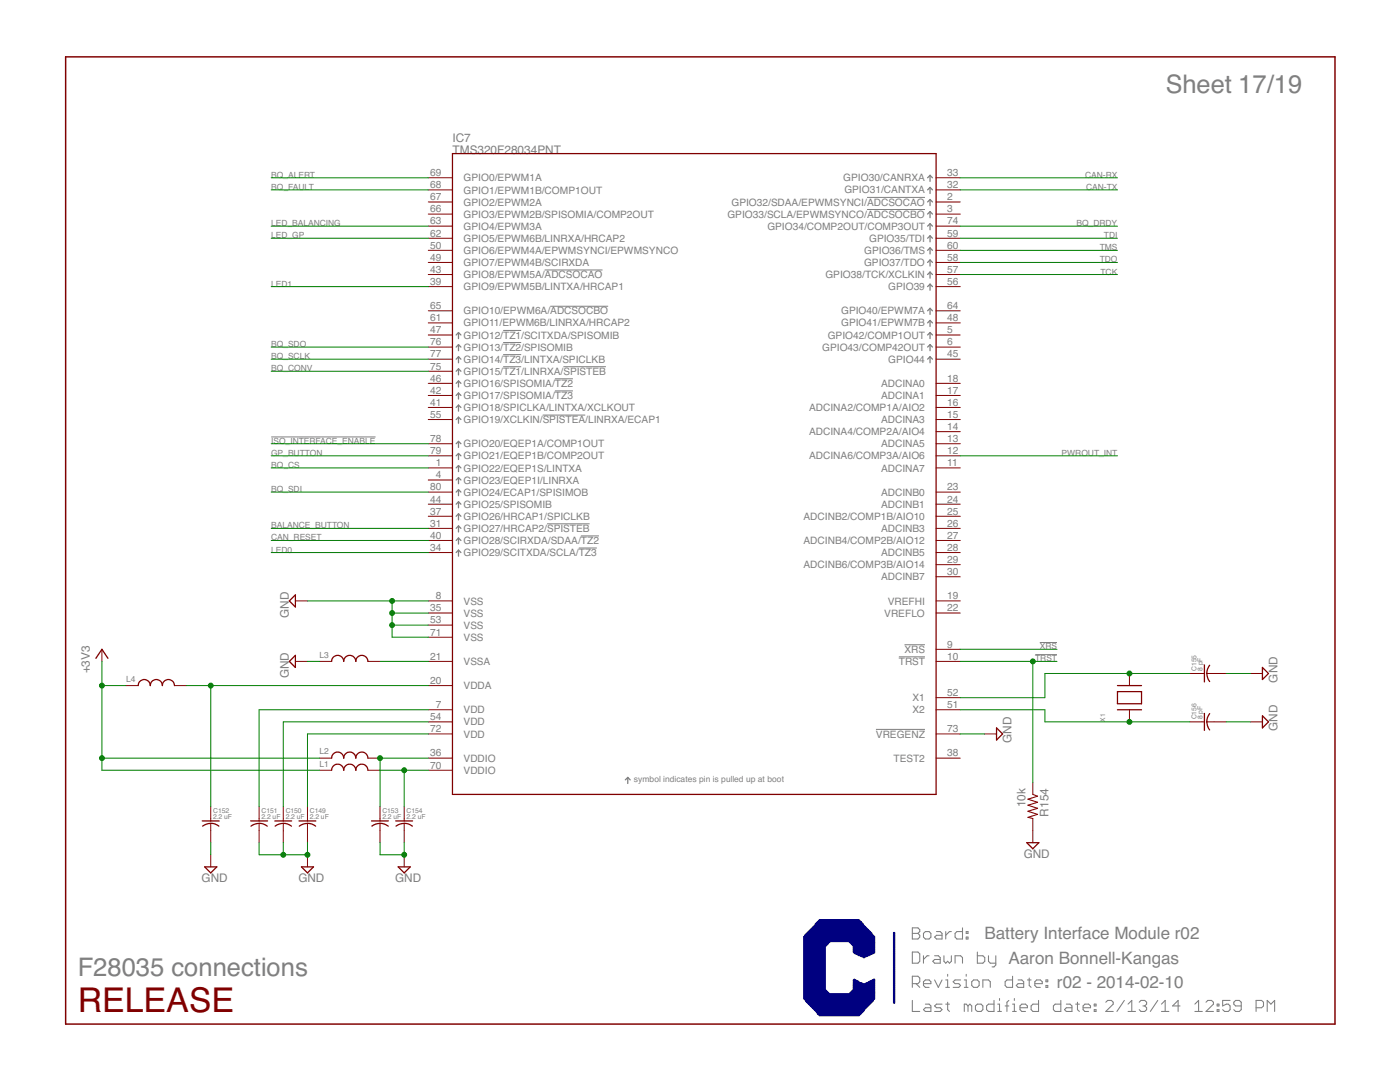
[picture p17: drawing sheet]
<svg xmlns="http://www.w3.org/2000/svg" width="279mm" height="216mm" viewBox="0 0 279 216" stroke-linecap="round" stroke-linejoin="round" font-family="sans-serif">
<defs><g id="words">
<text font-size="6.8" fill="#800000" x="15.5" y="201.9">RELEASE</text>
<g font-size="5.1" fill="#808080">
<text x="232.7" y="18.6">Sheet 17/19</text>
<text x="15.5" y="194.7">F28035 connections</text>
</g>
<g font-size="3.4" fill="#808080">
<text x="196.5" y="187.5">Battery Interface Module r02</text>
<text x="201.3" y="192.3">Aaron Bonnell-Kangas</text>
<text x="210.9" y="197.1">r02 - 2014-02-10</text>
</g>
<g font-size="2.4" fill="#808080">
<text x="90.3" y="28.2">IC7</text>
<text x="90.3" y="30.7">TMS320F28034PNT</text>
<text x="57.6" y="123.3" transform="rotate(-90 57.6 123.3)">GND</text>
<text x="17.9" y="134.4" transform="rotate(-90 17.9 134.4)">+3V3</text>
<text x="57.6" y="135.4" transform="rotate(-90 57.6 135.4)">GND</text>
<text x="255" y="136.2" transform="rotate(-90 255 136.2)">GND</text>
<text x="201.9" y="148.3" transform="rotate(-90 201.9 148.3)">GND</text>
<text x="255" y="145.8" transform="rotate(-90 255 145.8)">GND</text>
<text x="204.7" y="161.1" transform="rotate(-90 204.7 161.1)">10k</text>
<text x="209.2" y="162.9" transform="rotate(-90 209.2 162.9)">R154</text>
<text x="204.3" y="171.2">GND</text>
<text x="40.2" y="176">GND</text>
<text x="59.5" y="176">GND</text>
<text x="78.8" y="176">GND</text>
</g>
<g font-size="2" fill="#808080">
<text x="85.8" y="35.1">69</text>
<text x="189" y="35.1">33</text>
<text x="85.8" y="40">67</text>
<text x="85.8" y="37.6">68</text>
<text x="92.5" y="41">GPIO2/EPWM2A</text>
<text x="92.5" y="38.6">GPIO1/EPWM1B/COMP1OUT</text>
<text x="92.5" y="36.2">GPIO0/EPWM1A</text>
<text x="146" y="41">GPIO32/SDAA/EPWMSYNCI/ADCSOCAO</text>
<text x="168.3" y="36.2">GPIO30/CANRXA</text>
<text x="168.5" y="38.6">GPIO31/CANTXA</text>
<text x="189" y="40">2</text>
<text x="189" y="37.6">32</text>
<text x="85.8" y="47.2">62</text>
<text x="85.8" y="44.8">63</text>
<text x="85.8" y="42.4">66</text>
<text x="92.5" y="45.8">GPIO4/EPWM3A</text>
<text x="92.5" y="43.4">GPIO3/EPWM2B/SPISOMIA/COMP2OUT</text>
<text x="145.2" y="43.4">GPIO33/SCLA/EPWMSYNCO/ADCSOCBO</text>
<text x="153.1" y="45.8">GPIO34/COMP2OUT/COMP3OUT</text>
<text x="189" y="42.4">3</text>
<text x="189" y="47.2">59</text>
<text x="189" y="44.8">74</text>
<text x="85.8" y="52">49</text>
<text x="85.8" y="49.6">50</text>
<text x="92.5" y="53.1">GPIO7/EPWM4B/SCIRXDA</text>
<text x="92.5" y="50.7">GPIO6/EPWM4A/EPWMSYNCI/EPWMSYNCO</text>
<text x="92.5" y="48.3">GPIO5/EPWM6B/LINRXA/HRCAP2</text>
<text x="172.4" y="53.1">GPIO37/TDO</text>
<text x="172.5" y="50.7">GPIO36/TMS</text>
<text x="173.5" y="48.3">GPIO35/TDI</text>
<text x="189" y="52">58</text>
<text x="189" y="49.6">60</text>
<text x="85.8" y="56.8">39</text>
<text x="85.8" y="54.4">43</text>
<text x="92.5" y="57.9">GPIO9/EPWM5B/LINTXA/HRCAP1</text>
<text x="92.5" y="55.5">GPIO8/EPWM5A/ADCSOCAO</text>
<text x="164.7" y="55.5">GPIO38/TCK/XCLKIN</text>
<text x="177.3" y="57.9">GPIO39</text>
<text x="189" y="56.8">56</text>
<text x="189" y="54.4">57</text>
<text x="85.8" y="64.1">61</text>
<text x="85.8" y="61.7">65</text>
<text x="92.5" y="65.1">GPIO11/EPWM6B/LINRXA/HRCAP2</text>
<text x="92.5" y="62.7">GPIO10/EPWM6A/ADCSOCBO</text>
<text x="167.9" y="65.1">GPIO41/EPWM7B</text>
<text x="167.9" y="62.7">GPIO40/EPWM7A</text>
<text x="189" y="64.1">48</text>
<text x="189" y="61.7">64</text>
<text x="85.8" y="66.5">47</text>
<text x="85.8" y="68.9">76</text>
<text x="85.8" y="71.3">77</text>
<text x="92.5" y="67.6">GPIO12/TZ1/SCITXDA/SPISOMIB</text>
<text x="92.5" y="70">GPIO13/TZ2/SPISOMIB</text>
<text x="164.1" y="70">GPIO43/COMP42OUT</text>
<text x="165.2" y="67.6">GPIO42/COMP1OUT</text>
<text x="189" y="66.5">5</text>
<text x="189" y="68.9">6</text>
<text x="189" y="71.3">45</text>
<text x="85.8" y="76.1">46</text>
<text x="85.8" y="73.7">75</text>
<text x="92.5" y="77.2">GPIO16/SPISOMIA/TZ2</text>
<text x="92.5" y="74.8">GPIO15/TZ1/LINRXA/SPISTEB</text>
<text x="92.5" y="72.4">GPIO14/TZ3/LINTXA/SPICLKB</text>
<text x="175.8" y="77.2">ADCINA0</text>
<text x="177.3" y="72.4">GPIO44</text>
<text x="189" y="76.1">18</text>
<text x="85.8" y="81">41</text>
<text x="85.8" y="78.6">42</text>
<text x="85.8" y="83.4">55</text>
<text x="92.5" y="82">GPIO18/SPICLKA/LINTXA/XCLKOUT</text>
<text x="92.5" y="79.6">GPIO17/SPISOMIA/TZ3</text>
<text x="161.5" y="82">ADCINA2/COMP1A/AIO2</text>
<text x="175.8" y="79.6">ADCINA1</text>
<text x="189" y="83.4">15</text>
<text x="189" y="81">16</text>
<text x="189" y="78.6">17</text>
<text x="85.8" y="88.2">78</text>
<text x="92.5" y="84.4">GPIO19/XCLKIN/SPISTEA/LINRXA/ECAP1</text>
<text x="92.5" y="89.3">GPIO20/EQEP1A/COMP1OUT</text>
<text x="161.5" y="86.9">ADCINA4/COMP2A/AIO4</text>
<text x="175.8" y="89.3">ADCINA5</text>
<text x="175.8" y="84.4">ADCINA3</text>
<text x="189" y="88.2">13</text>
<text x="189" y="85.8">14</text>
<text x="85.8" y="90.6">79</text>
<text x="87" y="93">1</text>
<text x="87" y="95.4">4</text>
<text x="92.5" y="94.1">GPIO22/EQEP1S/LINTXA</text>
<text x="92.5" y="91.7">GPIO21/EQEP1B/COMP2OUT</text>
<text x="161.5" y="91.7">ADCINA6/COMP3A/AIO6</text>
<text x="175.8" y="94.1">ADCINA7</text>
<text x="189" y="93">11</text>
<text x="189" y="90.6">12</text>
<text x="85.8" y="100.3">44</text>
<text x="85.8" y="97.9">80</text>
<text x="92.5" y="96.5">GPIO23/EQEP1I/LINRXA</text>
<text x="92.5" y="101.3">GPIO25/SPISOMIB</text>
<text x="92.5" y="98.9">GPIO24/ECAP1/SPISIMOB</text>
<text x="175.8" y="98.9">ADCINB0</text>
<text x="175.8" y="101.3">ADCINB1</text>
<text x="189" y="97.9">23</text>
<text x="189" y="100.3">24</text>
<text x="85.8" y="105.1">31</text>
<text x="85.8" y="107.5">40</text>
<text x="85.8" y="102.7">37</text>
<text x="92.5" y="106.2">GPIO27/HRCAP2/SPISTEB</text>
<text x="92.5" y="103.7">GPIO26/HRCAP1/SPICLKB</text>
<text x="160.4" y="103.7">ADCINB2/COMP1B/AIO10</text>
<text x="175.8" y="106.2">ADCINB3</text>
<text x="189" y="102.7">25</text>
<text x="189" y="105.1">26</text>
<text x="189" y="107.5">27</text>
<text x="85.8" y="109.9">34</text>
<text x="92.5" y="111">GPIO29/SCITXDA/SCLA/TZ3</text>
<text x="92.5" y="108.6">GPIO28/SCIRXDA/SDAA/TZ2</text>
<text x="160.4" y="108.6">ADCINB4/COMP2B/AIO12</text>
<text x="160.4" y="113.4">ADCINB6/COMP3B/AIO14</text>
<text x="175.8" y="111">ADCINB5</text>
<text x="189" y="109.9">28</text>
<text x="189" y="112.3">29</text>
<text x="87" y="119.6">8</text>
<text x="175.8" y="115.8">ADCINB7</text>
<text x="189" y="119.6">19</text>
<text x="189" y="114.7">30</text>
<text x="85.8" y="122">35</text>
<text x="85.8" y="124.4">53</text>
<text x="92.5" y="120.6">VSS</text>
<text x="92.5" y="123">VSS</text>
<text x="92.5" y="125.5">VSS</text>
<text x="176.5" y="123">VREFLO</text>
<text x="177.2" y="120.6">VREFHI</text>
<text x="189" y="122">22</text>
<text x="85.8" y="131.6">21</text>
<text x="85.8" y="126.8">71</text>
<text x="92.5" y="127.9">VSS</text>
<text x="180.5" y="130.3">XRS</text>
<text x="189" y="129.2">9</text>
<text x="189" y="131.6">10</text>
<text x="85.8" y="136.5">20</text>
<text x="92.5" y="137.5">VDDA</text>
<text x="92.5" y="132.7">VSSA</text>
<text x="179.4" y="132.7">TRST</text>
<text x="85.8" y="143.7">54</text>
<text x="87" y="141.3">7</text>
<text x="92.5" y="142.3">VDD</text>
<text x="182.1" y="142.3">X2</text>
<text x="182.1" y="139.9">X1</text>
<text x="189" y="141.3">51</text>
<text x="189" y="138.9">52</text>
<text x="85.8" y="146.1">72</text>
<text x="92.5" y="144.8">VDD</text>
<text x="92.5" y="147.2">VDD</text>
<text x="174.8" y="147.2">VREGENZ</text>
<text x="189" y="146.1">73</text>
<text x="85.8" y="150.9">36</text>
<text x="85.8" y="153.3">70</text>
<text x="92.5" y="152">VDDIO</text>
<text x="92.5" y="154.4">VDDIO</text>
<text x="178.3" y="152">TEST2</text>
<text x="189" y="150.9">38</text>
</g>
<g font-size="1.7" fill="#808080">
<text x="54.1" y="35.5">BQ_ALERT</text>
<text x="216.6" y="35.5">CAN-RX</text>
<text x="54.1" y="37.9">BQ_FAULT</text>
<text x="216.8" y="37.9">CAN-TX</text>
<text x="54.1" y="47.5">LED_GP</text>
<text x="54.1" y="45.1">LED_BALANCING</text>
<text x="214.8" y="45.1">BQ_DRDY</text>
<text x="220.3" y="47.5">TDI</text>
<text x="219.5" y="50">TMS</text>
<text x="219.5" y="52.4">TDO</text>
<text x="54.1" y="57.2">LED1</text>
<text x="219.6" y="54.8">TCK</text>
<text x="54.1" y="69.2">BQ_SDO</text>
<text x="54.1" y="71.7">BQ_SCLK</text>
<text x="54.1" y="74.1">BQ_CONV</text>
<text x="54.1" y="88.5">ISO_INTERFACE_ENABLE</text>
<text x="54.1" y="91">GP_BUTTON</text>
<text x="54.1" y="93.4">BQ_CS</text>
<text x="211.9" y="91">PWROUT_INT</text>
<text x="54.1" y="98.2">BQ_SDI</text>
<text x="54.1" y="107.8">CAN_RESET</text>
<text x="54.1" y="105.4">BALANCE_BUTTON</text>
<text x="54.1" y="110.3">LED0</text>
<text x="63.8" y="131.2">L3</text>
<text x="206.6" y="132">TRST</text>
<text x="207.5" y="129.6">XRS</text>
<text x="25.2" y="136.1">L4</text>
<text x="63.8" y="153">L1</text>
<text x="63.8" y="150.5">L2</text>
<text x="126.5" y="156.1">symbol indicates pin is pulled up at boot</text>
</g>
<g font-size="1.4" fill="#808080">
<text x="238.8" y="133.9" transform="rotate(-90 238.8 133.9)">C155</text>
<text x="240" y="133.9" transform="rotate(-90 240 133.9)">8 pF</text>
<text x="238.8" y="143.6" transform="rotate(-90 238.8 143.6)">C156</text>
<text x="240" y="143.6" transform="rotate(-90 240 143.6)">8 pF</text>
<text x="220.6" y="144" transform="rotate(-90 220.6 144)">X1</text>
<text x="42.5" y="163.5">2.2 uF</text>
<text x="42.5" y="162.2">C152</text>
<text x="52.2" y="163.5">2.2 uF</text>
<text x="52.2" y="162.2">C151</text>
<text x="57" y="163.5">2.2 uF</text>
<text x="57" y="162.2">C150</text>
<text x="61.8" y="163.5">2.2 uF</text>
<text x="61.8" y="162.2">C149</text>
<text x="76.3" y="163.5">2.2 uF</text>
<text x="76.3" y="162.2">C153</text>
<text x="81.1" y="163.5">2.2 uF</text>
<text x="81.1" y="162.2">C154</text>
</g>
</g></defs>
<g fill="#808080" stroke="#808080" stroke-width=".25">
<path d="M91.5 68.8v1.2z"/>
<path d="M91.5 68.8l.5 .5z"/>
<path d="M91.5 68.8l-.5 .5z"/>
<path d="M91.5 71.2v1.2z"/>
<path d="M91.5 71.2l.5 .5z"/>
<path d="M91.5 71.2l-.5 .5z"/>
<path d="M91.5 73.6v1.2z"/>
<path d="M91.5 73.6l.5 .5z"/>
<path d="M91.5 73.6l-.5 .5z"/>
<path d="M91.5 76v1.2z"/>
<path d="M91.5 76l.5 .5z"/>
<path d="M91.5 76l-.5 .5z"/>
<path d="M91.5 78.4v1.2z"/>
<path d="M91.5 78.4l.5 .5z"/>
<path d="M91.5 78.4l-.5 .5z"/>
<path d="M91.5 80.8v1.2z"/>
<path d="M91.5 80.8l.5 .5z"/>
<path d="M91.5 80.8l-.5 .5z"/>
<path d="M91.5 83.2v1.3z"/>
<path d="M91.5 83.2l.5 .5z"/>
<path d="M91 83.7l.5-.5z"/>
<path d="M91.5 88.1v1.2z"/>
<path d="M91.5 88.1l.5 .4z"/>
<path d="M91.5 88.1l-.5 .4z"/>
<path d="M91.5 90.5v1.2z"/>
<path d="M91.5 90.5l.5 .5z"/>
<path d="M91.5 90.5l-.5 .5z"/>
<path d="M91.5 92.9v1.2z"/>
<path d="M91.5 92.9l.5 .5z"/>
<path d="M91.5 92.9l-.5 .5z"/>
<path d="M91.5 95.3v1.2z"/>
<path d="M91.5 95.3l.5 .5z"/>
<path d="M91 95.8l.5-.5z"/>
<path d="M91.5 97.7v1.2z"/>
<path d="M91.5 97.7l.5 .5z"/>
<path d="M91.5 97.7l-.5 .5z"/>
<path d="M91.5 100.1v1.2z"/>
<path d="M91.5 100.1l.5 .5z"/>
<path d="M91.5 100.1l-.5 .5z"/>
<path d="M91.5 104.9v1.3z"/>
<path d="M91.5 104.9l.5 .5z"/>
<path d="M91.5 104.9l-.5 .5z"/>
<path d="M91.5 107.4v1.2z"/>
<path d="M91.5 107.4l.5 .4z"/>
<path d="M91.5 107.4l-.5 .4z"/>
<path d="M91.5 109.8v1.2z"/>
<path d="M91.5 109.8l.5 .5z"/>
<path d="M91.5 109.8l-.5 .5z"/>
<path d="M185.6 35v1.2z"/>
<path d="M185.6 35l.5 .5z"/>
<path d="M185.6 35l-.5 .5z"/>
<path d="M185.6 37.4v1.2z"/>
<path d="M185.6 37.4l.5 .5z"/>
<path d="M185.6 37.4l-.5 .5z"/>
<path d="M185.6 39.8v1.2z"/>
<path d="M185.6 39.8l.5 .5z"/>
<path d="M185.6 39.8l-.5 .5z"/>
<path d="M185.6 42.2v1.2z"/>
<path d="M185.6 42.2l.5 .5z"/>
<path d="M185.6 42.2l-.5 .5z"/>
<path d="M185.6 44.6v1.2z"/>
<path d="M185.6 44.6l.5 .5z"/>
<path d="M185.6 44.6l-.5 .5z"/>
<path d="M185.6 47.1v1.2z"/>
<path d="M185.6 47.1l.5 .4z"/>
<path d="M185.6 47.1l-.5 .4z"/>
<path d="M185.6 49.5v1.2z"/>
<path d="M185.6 49.5l.5 .5z"/>
<path d="M185.6 49.5l-.5 .5z"/>
<path d="M185.6 51.9v1.2z"/>
<path d="M185.6 51.9l.5 .5z"/>
<path d="M185.6 51.9l-.5 .5z"/>
<path d="M185.6 54.3v1.2z"/>
<path d="M185.6 54.3l.5 .5z"/>
<path d="M185.6 54.3l-.5 .5z"/>
<path d="M185.6 56.7v1.2z"/>
<path d="M185.6 56.7l.5 .5z"/>
<path d="M185.6 56.7l-.5 .5z"/>
<path d="M185.6 61.5v1.2z"/>
<path d="M185.6 61.5l.5 .5z"/>
<path d="M185.6 61.5l-.5 .5z"/>
<path d="M185.6 63.9v1.3z"/>
<path d="M185.6 63.9l.5 .5z"/>
<path d="M185.6 63.9l-.5 .5z"/>
<path d="M185.6 66.4v1.2z"/>
<path d="M185.6 66.4l.5 .4z"/>
<path d="M185.6 66.4l-.5 .4z"/>
<path d="M185.6 68.8v1.2z"/>
<path d="M185.6 68.8l.5 .5z"/>
<path d="M185.6 68.8l-.5 .5z"/>
<path d="M185.6 71.2v1.2z"/>
<path d="M185.6 71.2l.5 .5z"/>
<path d="M185.6 71.2l-.5 .5z"/>
<path d="M91.5 66.4v1.2z"/>
<path d="M91.5 66.4l.5 .4z"/>
<path d="M91.5 66.4l-.5 .4z"/>
<path d="M125.3 155.1v1.2z"/>
<path d="M125.3 155.1l.5 .5z"/>
<path d="M125.3 155.1l-.5 .5z"/>
<path d="M91.5 102.5v1.2z"/>
<path d="M91.5 102.5l.5 .5z"/>
<path d="M91.5 102.5l-.5 .5z"/>
</g>
<g fill="#808080" stroke="#808080" stroke-width=".21">
<path d="M182.1 185.1v2.3z"/>
<path d="M182.1 185.1h1.1z"/>
<path d="M183.2 185.1l.4 .4z"/>
<path d="M183.6 185.5v.4z"/>
<path d="M183.6 185.9l-.4 .3z"/>
<path d="M183.2 186.2l.4 .4z"/>
<path d="M183.6 186.6v.4z"/>
<path d="M183.6 187l-.4 .4z"/>
<path d="M182.1 187.4h1.1z"/>
<path d="M182.1 186.2h1.1z"/>
<path d="M184.7 187.4h.7z"/>
<path d="M185.8 187l-.4 .4z"/>
<path d="M185.8 186.2v.8z"/>
<path d="M185.4 185.9l.4 .3z"/>
<path d="M184.7 185.9h.7z"/>
<path d="M184.3 186.2l.4-.3z"/>
<path d="M184.3 186.2v.8z"/>
<path d="M184.3 187l.4 .4z"/>
<path d="M186.9 185.9h.7z"/>
<path d="M187.6 185.9l.4 .3z"/>
<path d="M188 186.2v1.2z"/>
<path d="M186.9 187.4h1.1z"/>
<path d="M186.5 187l.4 .4z"/>
<path d="M186.5 187l.4-.4z"/>
<path d="M186.9 186.6h1.1z"/>
<path d="M188.7 185.9v1.5z"/>
<path d="M188.7 186.6l.8-.7z"/>
<path d="M189.5 185.9h.4z"/>
<path d="M192.1 185.1v2.3z"/>
<path d="M191 187.4h1.1z"/>
<path d="M190.6 187l.4 .4z"/>
<path d="M190.6 186.2v.8z"/>
<path d="M190.6 186.2l.4-.3z"/>
<path d="M191 185.9h1.1z"/>
<path d="M192.8 185.9h.4z"/>
<path d="M193.2 185.9v.3z"/>
<path d="M192.8 186.2h.4z"/>
<path d="M192.8 185.9v.3z"/>
<path d="M192.8 187h.4z"/>
<path d="M193.2 187v.4z"/>
<path d="M192.8 187.4h.4z"/>
<path d="M192.8 187v.4z"/>
<path d="M182.1 194.8v2.2z"/>
<path d="M182.1 194.8h1.1z"/>
<path d="M183.2 194.8l.4 .4z"/>
<path d="M183.6 195.2v.7z"/>
<path d="M183.6 195.9l-.4 .4z"/>
<path d="M182.1 196.3h1.1z"/>
<path d="M182.8 196.3l.8 .7z"/>
<path d="M184.7 197h.7z"/>
<path d="M184.3 196.6l.4 .4z"/>
<path d="M184.3 195.9v.7z"/>
<path d="M184.3 195.9l.4-.4z"/>
<path d="M184.7 195.5h.7z"/>
<path d="M185.4 195.5l.4 .4z"/>
<path d="M185.8 195.9v.4z"/>
<path d="M184.3 196.3h1.5z"/>
<path d="M186.5 195.5l.8 1.5z"/>
<path d="M188 195.5l-.7 1.5z"/>
<path d="M188.7 195.5h.4z"/>
<path d="M189.1 195.5v1.5z"/>
<path d="M188.7 197h.8z"/>
<path d="M189.1 194.4v.4z"/>
<path d="M190.2 197h1.1z"/>
<path d="M191.7 196.6l-.4 .4z"/>
<path d="M191.3 196.3l.4 .3z"/>
<path d="M190.6 196.3h.7z"/>
<path d="M190.2 195.9l.4 .4z"/>
<path d="M190.2 195.9l.4-.4z"/>
<path d="M190.6 195.5h1.1z"/>
<path d="M192.4 195.5h.4z"/>
<path d="M192.8 195.5v1.5z"/>
<path d="M192.4 197h.8z"/>
<path d="M192.8 194.4v.4z"/>
<path d="M194.3 197h.8z"/>
<path d="M195.4 196.6l-.3 .4z"/>
<path d="M195.4 195.9v.7z"/>
<path d="M195.1 195.5l.3 .4z"/>
<path d="M194.3 195.5h.8z"/>
<path d="M193.9 195.9l.4-.4z"/>
<path d="M193.9 195.9v.7z"/>
<path d="M193.9 196.6l.4 .4z"/>
<path d="M196.2 195.5v1.5z"/>
<path d="M196.2 195.5h1.1z"/>
<path d="M197.3 195.5l.3 .4z"/>
<path d="M197.6 195.9v1.1z"/>
<path d="M202.1 194.8v2.2z"/>
<path d="M201 197h1.1z"/>
<path d="M200.6 196.6l.4 .4z"/>
<path d="M200.6 195.9v.7z"/>
<path d="M200.6 195.9l.4-.4z"/>
<path d="M201 195.5h1.1z"/>
<path d="M203.2 195.5h.7z"/>
<path d="M203.9 195.5l.4 .4z"/>
<path d="M204.3 195.9v1.1z"/>
<path d="M203.2 197h1.1z"/>
<path d="M202.8 196.6l.4 .4z"/>
<path d="M202.8 196.6l.4-.3z"/>
<path d="M203.2 196.3h1.1z"/>
<path d="M205.4 195.2v1.4z"/>
<path d="M205.4 196.6l.4 .4z"/>
<path d="M205 195.5h.8z"/>
<path d="M206.9 197h.7z"/>
<path d="M206.5 196.6l.4 .4z"/>
<path d="M206.5 195.9v.7z"/>
<path d="M206.9 195.5l-.4 .4z"/>
<path d="M206.9 195.5h.7z"/>
<path d="M207.6 195.5l.4 .4z"/>
<path d="M208 195.9v.4z"/>
<path d="M206.5 196.3h1.5z"/>
<path d="M208.7 195.5h.4z"/>
<path d="M209.1 195.5v.4z"/>
<path d="M208.7 195.9h.4z"/>
<path d="M208.7 195.5v.4z"/>
<path d="M208.7 196.6h.4z"/>
<path d="M209.1 196.6v.4z"/>
<path d="M208.7 197h.4z"/>
<path d="M208.7 196.6v.4z"/>
<path d="M182.1 199.6v2.2z"/>
<path d="M182.1 201.8h1.5z"/>
<path d="M184.7 200.4h.7z"/>
<path d="M185.4 200.4l.4 .3z"/>
<path d="M185.8 200.7v1.1z"/>
<path d="M184.7 201.8h1.1z"/>
<path d="M184.3 201.5l.4 .3z"/>
<path d="M184.3 201.5l.4-.4z"/>
<path d="M184.7 201.1h1.1z"/>
<path d="M186.5 201.8h1.1z"/>
<path d="M187.6 201.8l.4-.3z"/>
<path d="M187.6 201.1l.4 .4z"/>
<path d="M186.9 201.1h.7z"/>
<path d="M186.5 200.7l.4 .4z"/>
<path d="M186.5 200.7l.4-.3z"/>
<path d="M186.9 200.4h1.1z"/>
<path d="M189.1 200v1.5z"/>
<path d="M189.1 201.5l.4 .3z"/>
<path d="M188.7 200.4h.8z"/>
<path d="M192.4 200.4v1.4z"/>
<path d="M192.4 200.4h.4z"/>
<path d="M192.8 200.4l.4 .3z"/>
<path d="M193.2 200.7v1.1z"/>
<path d="M193.2 200.7l.4-.3z"/>
<path d="M193.6 200.4l.3 .3z"/>
<path d="M193.9 200.7v1.1z"/>
<path d="M195.1 201.8h.7z"/>
<path d="M195.8 201.8l.4-.3z"/>
<path d="M196.2 200.7v.8z"/>
<path d="M195.8 200.4l.4 .3z"/>
<path d="M195.1 200.4h.7z"/>
<path d="M194.7 200.7l.4-.3z"/>
<path d="M194.7 200.7v.8z"/>
<path d="M194.7 201.5l.4 .3z"/>
<path d="M198.4 199.6v2.2z"/>
<path d="M197.3 201.8h1.1z"/>
<path d="M196.9 201.5l.4 .3z"/>
<path d="M196.9 200.7v.8z"/>
<path d="M196.9 200.7l.4-.3z"/>
<path d="M197.3 200.4h1.1z"/>
<path d="M199.1 200.4h.4z"/>
<path d="M199.5 200.4v1.4z"/>
<path d="M199.1 201.8h.8z"/>
<path d="M199.5 199.2v.4z"/>
<path d="M201 200v1.8z"/>
<path d="M201 200l.3-.4z"/>
<path d="M200.6 200.7h.7z"/>
<path d="M202.1 200.4h.3z"/>
<path d="M202.4 200.4v1.4z"/>
<path d="M202.1 201.8h.7z"/>
<path d="M202.4 199.2v.4z"/>
<path d="M203.9 201.8h.8z"/>
<path d="M203.6 201.5l.3 .3z"/>
<path d="M203.6 200.7v.8z"/>
<path d="M203.6 200.7l.3-.3z"/>
<path d="M203.9 200.4h.8z"/>
<path d="M204.7 200.4l.3 .3z"/>
<path d="M205 200.7v.4z"/>
<path d="M203.6 201.1h1.4z"/>
<path d="M207.3 199.6v2.2z"/>
<path d="M206.1 201.8h1.2z"/>
<path d="M205.8 201.5l.3 .3z"/>
<path d="M205.8 200.7v.8z"/>
<path d="M205.8 200.7l.3-.3z"/>
<path d="M206.1 200.4h1.2z"/>
<path d="M211.7 199.6v2.2z"/>
<path d="M210.6 201.8h1.1z"/>
<path d="M210.2 201.5l.4 .3z"/>
<path d="M210.2 200.7v.8z"/>
<path d="M210.2 200.7l.4-.3z"/>
<path d="M210.6 200.4h1.1z"/>
<path d="M212.8 200.4h.8z"/>
<path d="M213.6 200.4l.3 .3z"/>
<path d="M213.9 200.7v1.1z"/>
<path d="M212.8 201.8h1.1z"/>
<path d="M212.4 201.5l.4 .3z"/>
<path d="M212.8 201.1l-.4 .4z"/>
<path d="M212.8 201.1h1.1z"/>
<path d="M215 200v1.5z"/>
<path d="M215 201.5l.4 .3z"/>
<path d="M214.7 200.4h.7z"/>
<path d="M216.5 201.8h.8z"/>
<path d="M216.2 201.5l.3 .3z"/>
<path d="M216.2 200.7v.8z"/>
<path d="M216.2 200.7l.3-.3z"/>
<path d="M216.5 200.4h.8z"/>
<path d="M217.3 200.4l.3 .3z"/>
<path d="M217.6 200.7v.4z"/>
<path d="M216.2 201.1h1.4z"/>
<path d="M218.4 200.4h.3z"/>
<path d="M218.7 200.4v.3z"/>
<path d="M218.4 200.7h.3z"/>
<path d="M218.4 200.4v.3z"/>
<path d="M218.4 201.5h.3z"/>
<path d="M218.7 201.5v.3z"/>
<path d="M218.4 201.8h.3z"/>
<path d="M218.4 201.5v.3z"/>
<path d="M220.7 201.8h1.5z"/>
<path d="M220.7 201.8l1.5-1.4z"/>
<path d="M222.2 200v.4z"/>
<path d="M221.8 199.6l.4 .4z"/>
<path d="M221.1 199.6h.7z"/>
<path d="M220.7 200l.4-.4z"/>
<path d="M224.4 199.6l-1.5 2.2z"/>
<path d="M225.1 200.4l.8-.8z"/>
<path d="M225.9 199.6v2.2z"/>
<path d="M225.1 201.8h1.5z"/>
<path d="M227.4 200l.3-.4z"/>
<path d="M227.7 199.6h.8z"/>
<path d="M228.5 199.6l.3 .4z"/>
<path d="M228.8 200v.4z"/>
<path d="M228.5 200.7l.3-.3z"/>
<path d="M228.1 200.7h.4z"/>
<path d="M228.5 200.7l.3 .4z"/>
<path d="M228.8 201.1v.4z"/>
<path d="M228.5 201.8l.3-.3z"/>
<path d="M227.7 201.8h.8z"/>
<path d="M227.4 201.5l.3 .3z"/>
<path d="M231.1 199.6l-1.5 2.2z"/>
<path d="M231.8 200.4l.7-.8z"/>
<path d="M232.5 199.6v2.2z"/>
<path d="M231.8 201.8h1.5z"/>
<path d="M235.1 199.6v2.2z"/>
<path d="M235.1 199.6l-1.1 1.1z"/>
<path d="M234 200.7h1.5z"/>
<path d="M238.5 200.4l.7-.8z"/>
<path d="M239.2 199.6v2.2z"/>
<path d="M238.5 201.8h1.4z"/>
<path d="M240.7 201.8h1.5z"/>
<path d="M240.7 201.8l1.5-1.4z"/>
<path d="M242.2 200v.4z"/>
<path d="M241.8 199.6l.4 .4z"/>
<path d="M241 199.6h.8z"/>
<path d="M241 199.6l-.3 .4z"/>
<path d="M242.9 200.4h.4z"/>
<path d="M243.3 200.4v.3z"/>
<path d="M242.9 200.7h.4z"/>
<path d="M242.9 200.4v.3z"/>
<path d="M242.9 201.5h.4z"/>
<path d="M243.3 201.5v.3z"/>
<path d="M242.9 201.8h.4z"/>
<path d="M242.9 201.5v.3z"/>
<path d="M244 199.6h1.5z"/>
<path d="M244 199.6v1.1z"/>
<path d="M244 200.7l.8-.3z"/>
<path d="M244.8 200.4h.3z"/>
<path d="M245.1 200.4l.4 .3z"/>
<path d="M245.5 200.7v.8z"/>
<path d="M245.5 201.5l-.4 .3z"/>
<path d="M244.4 201.8h.7z"/>
<path d="M244 201.5l.4 .3z"/>
<path d="M246.2 201.5l.4 .3z"/>
<path d="M246.6 201.8h.7z"/>
<path d="M247.3 201.8l.4-.3z"/>
<path d="M247.7 200v1.5z"/>
<path d="M247.3 199.6l.4 .4z"/>
<path d="M246.6 199.6h.7z"/>
<path d="M246.6 199.6l-.4 .4z"/>
<path d="M246.2 200v.4z"/>
<path d="M246.2 200.4l.4 .3z"/>
<path d="M246.6 200.7h1.1z"/>
<path d="M250.7 199.6v2.2z"/>
<path d="M250.7 199.6h1.1z"/>
<path d="M251.8 199.6l.4 .4z"/>
<path d="M252.2 200v.7z"/>
<path d="M251.8 201.1l.4-.4z"/>
<path d="M250.7 201.1h1.1z"/>
<path d="M252.9 199.6v2.2z"/>
<path d="M252.9 199.6l.7 .8z"/>
<path d="M253.6 200.4l.8-.8z"/>
<path d="M254.4 199.6v2.2z"/>
<path d="M182.1 190v2.2z"/>
<path d="M182.1 192.2h1.1z"/>
<path d="M183.6 191.8l-.4 .4z"/>
<path d="M183.6 190.3v1.5z"/>
<path d="M183.2 190l.4 .3z"/>
<path d="M182.1 190h1.1z"/>
<path d="M184.3 190.7v1.5z"/>
<path d="M185 190.7l-.7 .8z"/>
<path d="M185 190.7h.4z"/>
<path d="M186.5 190.7h.8z"/>
<path d="M187.3 190.7l.3 .4z"/>
<path d="M187.6 191.1v1.1z"/>
<path d="M186.5 192.2h1.1z"/>
<path d="M186.2 191.8l.3 .4z"/>
<path d="M186.2 191.8l.3-.3z"/>
<path d="M186.5 191.5h1.1z"/>
<path d="M188.4 190.7v1.1z"/>
<path d="M188.4 191.8l.3 .4z"/>
<path d="M188.7 192.2l.4-.4z"/>
<path d="M189.1 191.8l.4 .4z"/>
<path d="M189.5 192.2l.4-.4z"/>
<path d="M189.9 190.7v1.1z"/>
<path d="M190.6 190.7v1.5z"/>
<path d="M190.6 190.7h1.1z"/>
<path d="M191.7 190.7l.4 .4z"/>
<path d="M192.1 191.1v1.1z"/>
<path d="M195.1 190v2.2z"/>
<path d="M195.1 192.2h1.1z"/>
<path d="M196.2 192.2l.3-.4z"/>
<path d="M196.5 191.1v.7z"/>
<path d="M196.2 190.7l.3 .4z"/>
<path d="M195.1 190.7h1.1z"/>
<path d="M197.3 190.7v1.1z"/>
<path d="M197.3 191.8l.3 .4z"/>
<path d="M197.6 192.2h1.1z"/>
<path d="M198.7 190.7v1.9z"/>
<path d="M198.7 192.6l-.3 .3z"/>
<path d="M198 192.9h.4z"/>
</g>
<g fill="#808080" stroke="#808080" stroke-width=".2">
<path d="M173 39.4h11.6z"/>
<path d="M173 41.8h11.6z"/>
<path d="M180.5 128.7h4.1z"/>
<path d="M179.4 131.1h5.2z"/>
<path d="M109.2 104.5h8.5z"/>
<path d="M115.5 109.3h3.6z"/>
<path d="M115.9 106.9h3.6z"/>
<path d="M110.7 78h3.6z"/>
<path d="M108.7 53.9h11.5z"/>
<path d="M110.7 75.6h3.6z"/>
<path d="M100.4 65.9h3.6z"/>
<path d="M108.3 82.8h8.5z"/>
<path d="M109.8 61.1h11.6z"/>
<path d="M174.8 145.5h9.8z"/>
<path d="M100.4 73.2h3.6z"/>
<path d="M112.4 73.2h8.5z"/>
<path d="M100.4 68.3h3.6z"/>
<path d="M100.4 70.8h3.6z"/>
<path d="M207.5 128.2h3.4z"/>
<path d="M206.6 130.6h4.3z"/>
<path d="M54.1 87.2h20.9z"/>
</g>
<g fill="#800000" stroke="#800000" stroke-width=".2">
<path d="M85.5 93.4h4.8z"/>
<path d="M186.8 40.3h4.8z"/>
<path d="M186.8 42.7h4.8z"/>
<path d="M85.5 95.8h4.8z"/>
<path d="M186.8 66.8h4.8z"/>
<path d="M186.8 69.3h4.8z"/>
<path d="M85.5 141.6h4.8z"/>
<path d="M85.5 119.9h4.8z"/>
<path d="M186.8 129.6h4.8z"/>
<path d="M186.8 132h4.8z"/>
<path d="M186.8 93.4h4.8z"/>
<path d="M186.8 91h4.8z"/>
<path d="M186.8 88.5h4.8z"/>
<path d="M186.8 86.1h4.8z"/>
<path d="M186.8 83.7h4.8z"/>
<path d="M186.8 81.3h4.8z"/>
<path d="M186.8 78.9h4.8z"/>
<path d="M186.8 76.5h4.8z"/>
<path d="M186.8 119.9h4.8z"/>
<path d="M85.5 136.8h4.8z"/>
<path d="M85.5 132h4.8z"/>
<path d="M186.8 122.3h4.8z"/>
<path d="M186.8 98.2h4.8z"/>
<path d="M186.8 100.6h4.8z"/>
<path d="M186.8 103h4.8z"/>
<path d="M186.8 105.4h4.8z"/>
<path d="M186.8 107.8h4.8z"/>
<path d="M186.8 110.3h4.8z"/>
<path d="M186.8 112.7h4.8z"/>
<path d="M186.8 115.1h4.8z"/>
<path d="M85.5 105.4h4.8z"/>
<path d="M186.8 37.9h4.8z"/>
<path d="M186.8 35.5h4.8z"/>
<path d="M85.5 110.3h4.8z"/>
<path d="M85.5 122.3h4.8z"/>
<path d="M85.5 151.3h4.8z"/>
<path d="M186.8 151.3h4.8z"/>
<path d="M85.5 57.2h4.8z"/>
<path d="M85.5 107.8h4.8z"/>
<path d="M85.5 81.3h4.8z"/>
<path d="M85.5 78.9h4.8z"/>
<path d="M85.5 54.8h4.8z"/>
<path d="M85.5 100.6h4.8z"/>
<path d="M186.8 71.7h4.8z"/>
<path d="M85.5 76.5h4.8z"/>
<path d="M85.5 66.8h4.8z"/>
<path d="M186.8 64.4h4.8z"/>
<path d="M85.5 52.4h4.8z"/>
<path d="M85.5 50h4.8z"/>
<path d="M186.8 141.6h4.8z"/>
<path d="M186.8 139.2h4.8z"/>
<path d="M85.5 124.7h4.8z"/>
<path d="M85.5 144h4.8z"/>
<path d="M85.5 83.7h4.8z"/>
<path d="M186.8 57.2h4.8z"/>
<path d="M186.8 54.8h4.8z"/>
<path d="M186.8 52.4h4.8z"/>
<path d="M186.8 47.5h4.8z"/>
<path d="M186.8 50h4.8z"/>
<path d="M85.5 64.4h4.8z"/>
<path d="M85.5 47.5h4.8z"/>
<path d="M85.5 45.1h4.8z"/>
<path d="M186.8 62h4.8z"/>
<path d="M85.5 62h4.8z"/>
<path d="M85.5 42.7h4.8z"/>
<path d="M85.5 40.3h4.8z"/>
<path d="M85.5 37.9h4.8z"/>
<path d="M85.5 35.5h4.8z"/>
<path d="M85.5 153.7h4.8z"/>
<path d="M85.5 127.1h4.8z"/>
<path d="M85.5 146.5h4.8z"/>
<path d="M186.8 146.5h4.8z"/>
<path d="M186.8 45.1h4.8z"/>
<path d="M85.5 74.1h4.8z"/>
<path d="M85.5 69.3h4.8z"/>
<path d="M85.5 71.7h4.8z"/>
<path d="M85.5 88.5h4.8z"/>
<path d="M85.5 91h4.8z"/>
<path d="M85.5 98.2h4.8z"/>
<path d="M85.5 103h4.8z"/>
<path d="M61.4 164.3v1.4z"/>
<path d="M61.4 160.9v2.4z"/>
<path d="M61.4 165.7v2.4z"/>
<path d="M61.4 163.3v.5z"/>
<path d="M56.5 164.3v1.4z"/>
<path d="M56.5 160.9v2.4z"/>
<path d="M56.5 165.7v2.4z"/>
<path d="M56.5 163.3v.5z"/>
<path d="M51.7 164.3v1.4z"/>
<path d="M51.7 160.9v2.4z"/>
<path d="M51.7 165.7v2.4z"/>
<path d="M51.7 163.3v.5z"/>
<path d="M42.1 164.3v1.4z"/>
<path d="M42.1 160.9v2.4z"/>
<path d="M42.1 165.7v2.4z"/>
<path d="M42.1 163.3v.5z"/>
<path d="M75.8 164.3v1.4z"/>
<path d="M75.8 160.9v2.4z"/>
<path d="M75.8 165.7v2.4z"/>
<path d="M75.8 163.3v.5z"/>
<path d="M80.7 164.3v1.4z"/>
<path d="M80.7 160.9v2.4z"/>
<path d="M80.7 165.7v2.4z"/>
<path d="M80.7 163.3v.5z"/>
<path d="M63.8 153.7h2.4z"/>
<path d="M73.4 153.7h2.4z"/>
<path d="M63.8 151.3h2.4z"/>
<path d="M73.4 151.3h2.4z"/>
<path d="M63.8 132h2.4z"/>
<path d="M73.4 132h2.4z"/>
<path d="M25.2 136.8h2.4z"/>
<path d="M34.8 136.8h2.4z"/>
<path d="M20.3 129.6v2.4z"/>
<path d="M80.7 170.6v2.4z"/>
<path d="M61.4 170.6v2.4z"/>
<path d="M42.1 170.6v2.4z"/>
<path d="M58.9 132h2.5z"/>
<path d="M58.9 119.9h2.5z"/>
<path d="M196.5 146.5h2.4z"/>
<path d="M240.9 134.4h1.4z"/>
<path d="M237.5 134.4h2.4z"/>
<path d="M242.3 134.4h2.4z"/>
<path d="M239.9 134.4h.5z"/>
<path d="M225.4 141.6v2.4z"/>
<path d="M225.4 134.4v2.4z"/>
<path d="M240.9 144h1.4z"/>
<path d="M237.5 144h2.4z"/>
<path d="M242.3 144h2.4z"/>
<path d="M239.9 144h.5z"/>
<path d="M249.5 134.4h2.4z"/>
<path d="M249.5 144h2.4z"/>
<path d="M206.1 163.3v2.4z"/>
<path d="M206.1 156.1v2.4z"/>
<path d="M206.1 165.7v2.4z"/>
</g>
<g fill="#800000" stroke="#800000" stroke-width=".25">
<path d="M90.3 30.6h96.5z"/>
<path d="M186.8 30.6v127.9z"/>
<path d="M90.3 158.5h96.5z"/>
<path d="M90.3 30.6v127.9z"/>
<path d="M59.7 163.8h1.7z"/>
<path d="M61.4 163.8h1.6z"/>
<path d="M54.8 163.8h1.7z"/>
<path d="M56.5 163.8h1.7z"/>
<path d="M50 163.8h1.7z"/>
<path d="M51.7 163.8h1.7z"/>
<path d="M40.4 163.8h1.7z"/>
<path d="M42.1 163.8h1.7z"/>
<path d="M74.1 163.8h1.7z"/>
<path d="M75.8 163.8h1.7z"/>
<path d="M79 163.8h1.7z"/>
<path d="M80.7 163.8h1.6z"/>
<path d="M20.3 129.6l1.2 1.8z"/>
<path d="M20.3 129.6l-1.2 1.8z"/>
<path d="M79.5 173h2.4z"/>
<path d="M81.9 173l-1.2 1.2z"/>
<path d="M79.5 173l1.2 1.2z"/>
<path d="M60.2 173h2.4z"/>
<path d="M62.6 173l-1.2 1.2z"/>
<path d="M60.2 173l1.2 1.2z"/>
<path d="M40.9 173h2.4z"/>
<path d="M43.3 173l-1.2 1.2z"/>
<path d="M40.9 173l1.2 1.2z"/>
<path d="M58.9 130.8v2.4z"/>
<path d="M57.7 132l1.2 1.2z"/>
<path d="M57.7 132l1.2-1.2z"/>
<path d="M58.9 118.7v2.4z"/>
<path d="M57.7 119.9l1.2 1.2z"/>
<path d="M57.7 119.9l1.2-1.2z"/>
<path d="M198.9 145.2v2.5z"/>
<path d="M198.9 145.2l1.2 1.3z"/>
<path d="M200.1 146.5l-1.2 1.2z"/>
<path d="M240.4 134.4v1.7z"/>
<path d="M240.4 132.7v1.7z"/>
<path d="M223 140.4h4.8z"/>
<path d="M227.8 138v2.4z"/>
<path d="M223 138h4.8z"/>
<path d="M223 138v2.4z"/>
<path d="M223 141.6h4.8z"/>
<path d="M223 136.8h4.8z"/>
<path d="M240.4 144v1.7z"/>
<path d="M240.4 142.3v1.7z"/>
<path d="M251.9 133.2v2.4z"/>
<path d="M251.9 133.2l1.3 1.2z"/>
<path d="M253.2 134.4l-1.3 1.2z"/>
<path d="M251.9 142.8v2.4z"/>
<path d="M251.9 142.8l1.3 1.2z"/>
<path d="M253.2 144l-1.3 1.2z"/>
<path d="M204.9 168.1h2.4z"/>
<path d="M207.3 168.1l-1.2 1.3z"/>
<path d="M204.9 168.1l1.2 1.3z"/>
</g>
<g fill="#800000" stroke="#800000" stroke-width=".3">
<path d="M13.1 11.3v193z"/>
<path d="M13.1 204.3h253.3z"/>
<path d="M266.4 11.3v193z"/>
<path d="M13.1 11.3h253.3z"/>
</g>
<path d="M27.6 136.8a1.21 1.21 0 0 1 1.2-1.2 1.21 1.21 0 0 1 1.2 1.2 1.21 1.21 0 0 1 1.2-1.2 1.21 1.21 0 0 1 1.2 1.2 1.21 1.21 0 0 1 1.2-1.2 1.21 1.21 0 0 1 1.2 1.2M66.2 132a1.21 1.21 0 0 1 1.2-1.2 1.21 1.21 0 0 1 1.2 1.2 1.21 1.21 0 0 1 1.2-1.2 1.21 1.21 0 0 1 1.2 1.2 1.21 1.21 0 0 1 1.2-1.2 1.21 1.21 0 0 1 1.2 1.2M241.4 132.7a2.61 2.61 0 0 0 0 3.3M66.2 153.7a1.21 1.21 0 0 1 1.2-1.2 1.21 1.21 0 0 1 1.2 1.2 1.21 1.21 0 0 1 1.2-1.2 1.21 1.21 0 0 1 1.2 1.2 1.21 1.21 0 0 1 1.2-1.2 1.21 1.21 0 0 1 1.2 1.2M66.2 151.3a1.21 1.21 0 0 1 1.2-1.2 1.21 1.21 0 0 1 1.2 1.2 1.21 1.21 0 0 1 1.2-1.2 1.21 1.21 0 0 1 1.2 1.2 1.21 1.21 0 0 1 1.2-1.2 1.21 1.21 0 0 1 1.2 1.2M241.4 142.4a2.61 2.61 0 0 0 0 3.2M40.4 164.8a2.61 2.61 0 0 1 3.3 0M50.1 164.8a2.61 2.61 0 0 1 3.2 0M54.9 164.8a2.61 2.61 0 0 1 3.3 0M59.7 164.8a2.61 2.61 0 0 1 3.3 0M74.2 164.8a2.61 2.61 0 0 1 3.3 0M79 164.8a2.61 2.61 0 0 1 3.3 0" fill="none" stroke="#800000" stroke-width=".25"/>
<g fill="#800000" stroke="#800000" stroke-width=".21">
<path d="M206.1 158.5l1 .4z"/>
<path d="M205.1 159.5l2-.6z"/>
<path d="M205.1 159.5l2 .6z"/>
<path d="M205.1 160.7l2-.6z"/>
<path d="M205.1 160.7l2 .6z"/>
<path d="M205.1 161.9l2-.6z"/>
<path d="M205.1 161.9l2 .6z"/>
<path d="M205.1 163.1l2-.6z"/>
<path d="M205.1 163.1l1 .2z"/>
</g>
<g fill="#008000" stroke="#008000" stroke-width=".2">
<path d="M75.8 151.3h9.7z"/>
<path d="M75.8 151.3v9.6z"/>
<path d="M80.7 153.7h4.8z"/>
<path d="M75.8 153.7h4.9z"/>
<path d="M80.7 153.7v7.2z"/>
<path d="M61.4 146.5h24.1z"/>
<path d="M61.4 146.5v14.4z"/>
<path d="M56.5 144h29z"/>
<path d="M56.5 144v16.9z"/>
<path d="M51.7 141.6h33.8z"/>
<path d="M51.7 141.6v19.3z"/>
<path d="M42.1 136.8h43.4z"/>
<path d="M42.1 136.8v24.1z"/>
<path d="M37.2 136.8h4.9z"/>
<path d="M75.8 132h9.7z"/>
<path d="M42.1 168.1v2.5z"/>
<path d="M51.7 168.1v2.5z"/>
<path d="M51.7 170.6h4.8z"/>
<path d="M56.5 170.6h4.9z"/>
<path d="M61.4 168.1v2.5z"/>
<path d="M56.5 168.1v2.5z"/>
<path d="M75.8 168.1v2.5z"/>
<path d="M75.8 170.6h4.9z"/>
<path d="M80.7 168.1v2.5z"/>
<path d="M61.4 132h2.4z"/>
<path d="M78.3 119.9h7.2z"/>
<path d="M61.4 119.9h16.9z"/>
<path d="M78.3 127.1h7.2z"/>
<path d="M78.3 124.7v2.4z"/>
<path d="M78.3 122.3v2.4z"/>
<path d="M78.3 119.9v2.4z"/>
<path d="M78.3 124.7h7.2z"/>
<path d="M78.3 122.3h7.2z"/>
<path d="M191.6 146.5h4.9z"/>
<path d="M244.7 144h4.8z"/>
<path d="M244.7 134.4h4.8z"/>
<path d="M20.3 151.3h43.5z"/>
<path d="M20.3 136.8v14.5z"/>
<path d="M20.3 132v4.8z"/>
<path d="M20.3 153.7h43.5z"/>
<path d="M20.3 151.3v2.4z"/>
<path d="M20.3 136.8h4.9z"/>
<path d="M191.6 139.2h16.9z"/>
<path d="M208.5 134.4v4.8z"/>
<path d="M208.5 134.4h16.9z"/>
<path d="M225.4 134.4h12.1z"/>
<path d="M191.6 141.6h16.9z"/>
<path d="M208.5 141.6v2.4z"/>
<path d="M208.5 144h16.9z"/>
<path d="M225.4 144h12.1z"/>
<path d="M191.6 129.6h19.3z"/>
<path d="M191.6 132h14.5z"/>
<path d="M206.1 132h4.8z"/>
<path d="M206.1 132v24.1z"/>
<path d="M191.6 91h31.4z"/>
<path d="M191.6 35.5h31.4z"/>
<path d="M191.6 37.9h31.4z"/>
<path d="M191.6 47.5h31.4z"/>
<path d="M191.6 50h31.4z"/>
<path d="M191.6 52.4h31.4z"/>
<path d="M191.6 54.8h31.4z"/>
<path d="M54.1 57.2h31.4z"/>
<path d="M54.1 69.3h31.4z"/>
<path d="M54.1 71.7h31.4z"/>
<path d="M54.1 98.2h31.4z"/>
<path d="M54.1 107.8h31.4z"/>
<path d="M54.1 110.3h31.4z"/>
<path d="M54.1 91h31.4z"/>
<path d="M54.1 105.4h31.4z"/>
<path d="M54.1 47.5h31.4z"/>
<path d="M54.1 45.1h31.4z"/>
<path d="M54.1 88.5h31.4z"/>
<path d="M54.1 74.1h31.4z"/>
<path d="M191.6 45.1h31.4z"/>
<path d="M54.1 35.5h31.4z"/>
<path d="M54.1 37.9h31.4z"/>
<path d="M54.1 93.4h31.4z"/>
<circle cx="75.8" cy="151.3" r=".49"/>
<circle cx="80.7" cy="153.7" r=".49"/>
<circle cx="42.1" cy="136.8" r=".49"/>
<circle cx="61.4" cy="170.6" r=".49"/>
<circle cx="56.5" cy="170.6" r=".49"/>
<circle cx="80.7" cy="170.6" r=".49"/>
<circle cx="78.3" cy="119.9" r=".49"/>
<circle cx="78.3" cy="124.7" r=".49"/>
<circle cx="78.3" cy="122.3" r=".49"/>
<circle cx="20.3" cy="151.3" r=".49"/>
<circle cx="20.3" cy="136.8" r=".49"/>
<circle cx="225.4" cy="134.4" r=".49"/>
<circle cx="225.4" cy="144" r=".49"/>
<circle cx="206.1" cy="132" r=".49"/>
</g>
<g fill="#000080" stroke="#000080" stroke-width=".2">
<path d="M163.5 202.6h8v.1h-8z"/>
<path d="M163.4 202.4h8.2v.2h-8.2z"/>
<path d="M163.2 202.3h8.6v.1h-8.6z"/>
<path d="M163.1 202.2h8.8v.1h-8.8z"/>
<path d="M163.1 202h8.9v.2h-8.9z"/>
<path d="M163 201.9h9.1v.1h-9.1z"/>
<path d="M162.8 201.8h9.5v.1h-9.5z"/>
<path d="M162.7 201.6h9.7v.2h-9.7z"/>
<path d="M162.6 201.5h9.8v.1h-9.8z"/>
<path d="M162.4 201.4h10.2v.1h-10.2z"/>
<path d="M162.3 201.2h10.4v.2h-10.4z"/>
<path d="M162.2 201.1h10.6v.1h-10.6z"/>
<path d="M162 201h11v.1h-11z"/>
<path d="M161.9 200.9h11.2v.1h-11.2z"/>
<path d="M161.8 200.7h11.4v.1h-11.4z"/>
<path d="M161.6 200.6h11.8v.1h-11.8z"/>
<path d="M161.5 200.4h12v.2h-12z"/>
<path d="M161.4 200.3h12.2v.1h-12.2z"/>
<path d="M161.2 200.2h12.6v.1h-12.6z"/>
<path d="M161.1 200h12.8v.2h-12.8z"/>
<path d="M178.3 200h.3v.2h-.3z"/>
<path d="M161 199.9h13v.1h-13z"/>
<path d="M178.3 199.9h.3v.1h-.3z"/>
<path d="M160.8 199.8h13.4v.1h-13.4z"/>
<path d="M178.3 199.8h.3v.1h-.3z"/>
<path d="M160.8 199.6h13.5v.2h-13.5z"/>
<path d="M178.3 199.6h.3v.2h-.3z"/>
<path d="M160.7 199.5h13.6v.1h-13.6z"/>
<path d="M178.3 199.5h.3v.1h-.3z"/>
<path d="M160.6 199.4h13.8v.1h-13.8z"/>
<path d="M178.3 199.4h.3v.1h-.3z"/>
<path d="M160.4 199.2h14.2v.2h-14.2z"/>
<path d="M178.3 199.2h.3v.2h-.3z"/>
<path d="M160.4 199.1h14.2v.1h-14.2z"/>
<path d="M178.3 199.1h.3v.1h-.3z"/>
<path d="M160.4 199h14.2v.1h-14.2z"/>
<path d="M178.3 199h.3v.1h-.3z"/>
<path d="M160.4 198.8h14.2v.2h-14.2z"/>
<path d="M178.3 198.8h.3v.2h-.3z"/>
<path d="M160.4 198.7h14.2v.1h-14.2z"/>
<path d="M178.3 198.7h.3v.1h-.3z"/>
<path d="M160.4 198.6h14.2v.1h-14.2z"/>
<path d="M178.3 198.6h.3v.1h-.3z"/>
<path d="M160.4 198.4h14.2v.2h-14.2z"/>
<path d="M178.3 198.4h.3v.2h-.3z"/>
<path d="M160.4 198.3h14.2v.1h-14.2z"/>
<path d="M178.3 198.3h.3v.1h-.3z"/>
<path d="M160.4 198.2h5.1v.1h-5.1z"/>
<path d="M169.5 198.2h5.1v.1h-5.1z"/>
<path d="M178.3 198.2h.3v.1h-.3z"/>
<path d="M160.4 198h5v.2h-5z"/>
<path d="M169.6 198h5v.2h-5z"/>
<path d="M178.3 198h.3v.2h-.3z"/>
<path d="M160.4 197.9h4.8v.1h-4.8z"/>
<path d="M169.8 197.9h4.8v.1h-4.8z"/>
<path d="M178.3 197.9h.3v.1h-.3z"/>
<path d="M160.4 197.8h4.7v.1h-4.7z"/>
<path d="M169.9 197.8h4.7v.1h-4.7z"/>
<path d="M178.3 197.8h.3v.1h-.3z"/>
<path d="M160.4 197.6h4.6v.2h-4.6z"/>
<path d="M170 197.6h4.6v.2h-4.6z"/>
<path d="M178.3 197.6h.3v.2h-.3z"/>
<path d="M160.4 197.5h4.4v.1h-4.4z"/>
<path d="M170.2 197.5h4.4v.1h-4.4z"/>
<path d="M178.3 197.5h.3v.1h-.3z"/>
<path d="M160.4 197.4h4.3v.1h-4.3z"/>
<path d="M170.3 197.4h4.3v.1h-4.3z"/>
<path d="M178.3 197.4h.3v.1h-.3z"/>
<path d="M160.4 197.3h4.3v.1h-4.3z"/>
<path d="M170.3 197.3h4.3v.1h-4.3z"/>
<path d="M178.3 197.3h.3v.1h-.3z"/>
<path d="M160.4 197.1h4.3v.1h-4.3z"/>
<path d="M170.3 197.1h4.3v.1h-4.3z"/>
<path d="M178.3 197.1h.3v.1h-.3z"/>
<path d="M160.4 197h4.3v.1h-4.3z"/>
<path d="M170.3 197h4.3v.1h-4.3z"/>
<path d="M178.3 197h.3v.1h-.3z"/>
<path d="M160.4 196.8h4.3v.2h-4.3z"/>
<path d="M170.3 196.8h4.3v.2h-4.3z"/>
<path d="M178.3 196.8h.3v.2h-.3z"/>
<path d="M160.4 196.7h4.3v.1h-4.3z"/>
<path d="M170.3 196.7h4.3v.1h-4.3z"/>
<path d="M178.3 196.7h.3v.1h-.3z"/>
<path d="M160.4 196.6h4.3v.1h-4.3z"/>
<path d="M170.3 196.6h4.3v.1h-4.3z"/>
<path d="M178.3 196.6h.3v.1h-.3z"/>
<path d="M160.4 196.4h4.3v.2h-4.3z"/>
<path d="M170.3 196.4h4.3v.2h-4.3z"/>
<path d="M178.3 196.4h.3v.2h-.3z"/>
<path d="M160.4 196.3h4.3v.1h-4.3z"/>
<path d="M170.3 196.3h4.3v.1h-4.3z"/>
<path d="M178.3 196.3h.3v.1h-.3z"/>
<path d="M160.4 196.2h4.3v.1h-4.3z"/>
<path d="M170.3 196.2h1.9v.1h-1.9z"/>
<path d="M172.7 196.2h1.9v.1h-1.9z"/>
<path d="M178.3 196.2h.3v.1h-.3z"/>
<path d="M160.4 196h4.3v.2h-4.3z"/>
<path d="M170.3 196h1.6v.2h-1.6z"/>
<path d="M173 196h1.6v.2h-1.6z"/>
<path d="M178.3 196h.3v.2h-.3z"/>
<path d="M160.4 195.9h4.3v.1h-4.3z"/>
<path d="M170.3 195.9h1.2v.1h-1.2z"/>
<path d="M173.2 195.9h1.4v.1h-1.4z"/>
<path d="M178.3 195.9h.3v.1h-.3z"/>
<path d="M160.4 195.8h4.3v.1h-4.3z"/>
<path d="M170.3 195.8h1.1v.1h-1.1z"/>
<path d="M173.5 195.8h1.1v.1h-1.1z"/>
<path d="M178.3 195.8h.3v.1h-.3z"/>
<path d="M160.4 195.6h4.3v.2h-4.3z"/>
<path d="M170.3 195.6h.8v.2h-.8z"/>
<path d="M173.8 195.6h.8v.2h-.8z"/>
<path d="M178.3 195.6h.3v.2h-.3z"/>
<path d="M160.4 195.5h4.3v.1h-4.3z"/>
<path d="M170.3 195.5h.5v.1h-.5z"/>
<path d="M174 195.5h.6v.1h-.6z"/>
<path d="M178.3 195.5h.3v.1h-.3z"/>
<path d="M160.4 195.4h4.3v.1h-4.3z"/>
<path d="M170.4 195.4l.2 .1z"/>
<path d="M174.3 195.4h.3v.1h-.3z"/>
<path d="M178.3 195.4h.3v.1h-.3z"/>
<path d="M160.4 195.2h4.3v.2h-4.3z"/>
<path d="M178.3 195.2h.3v.2h-.3z"/>
<path d="M160.4 195.1h4.3v.1h-4.3z"/>
<path d="M178.3 195.1h.3v.1h-.3z"/>
<path d="M160.4 195h4.3v.1h-4.3z"/>
<path d="M178.3 195h.3v.1h-.3z"/>
<path d="M160.4 194.8h4.3v.2h-4.3z"/>
<path d="M178.3 194.8h.3v.2h-.3z"/>
<path d="M160.4 194.7h4.3v.1h-4.3z"/>
<path d="M178.3 194.7h.3v.1h-.3z"/>
<path d="M160.4 194.6h4.3v.1h-4.3z"/>
<path d="M178.3 194.6h.3v.1h-.3z"/>
<path d="M160.4 194.4h4.3v.2h-4.3z"/>
<path d="M178.3 194.4h.3v.2h-.3z"/>
<path d="M160.4 194.3h4.3v.1h-4.3z"/>
<path d="M178.3 194.3h.3v.1h-.3z"/>
<path d="M160.4 194.2h4.3v.1h-4.3z"/>
<path d="M178.3 194.2h.3v.1h-.3z"/>
<path d="M160.4 194h4.3v.2h-4.3z"/>
<path d="M178.3 194h.3v.2h-.3z"/>
<path d="M160.4 193.9h4.3v.1h-4.3z"/>
<path d="M178.3 193.9h.3v.1h-.3z"/>
<path d="M160.4 193.8h4.3v.1h-4.3z"/>
<path d="M178.3 193.8h.3v.1h-.3z"/>
<path d="M160.4 193.7h4.3v.1h-4.3z"/>
<path d="M178.3 193.7h.3v.1h-.3z"/>
<path d="M160.4 193.5h4.3v.1h-4.3z"/>
<path d="M178.3 193.5h.3v.1h-.3z"/>
<path d="M160.4 193.4h4.3v.1h-4.3z"/>
<path d="M178.3 193.4h.3v.1h-.3z"/>
<path d="M160.4 193.3h4.3v.1h-4.3z"/>
<path d="M178.3 193.3h.3v.1h-.3z"/>
<path d="M160.4 193.1h4.3v.1h-4.3z"/>
<path d="M178.3 193.1h.3v.1h-.3z"/>
<path d="M160.4 193h4.3v.1h-4.3z"/>
<path d="M178.3 193h.3v.1h-.3z"/>
<path d="M160.4 192.8h4.3v.2h-4.3z"/>
<path d="M178.3 192.8h.3v.2h-.3z"/>
<path d="M160.4 192.7h4.3v.1h-4.3z"/>
<path d="M178.3 192.7h.3v.1h-.3z"/>
<path d="M160.4 192.6h4.3v.1h-4.3z"/>
<path d="M178.3 192.6h.3v.1h-.3z"/>
<path d="M160.4 192.4h4.3v.2h-4.3z"/>
<path d="M178.3 192.4h.3v.2h-.3z"/>
<path d="M160.4 192.3h4.3v.1h-4.3z"/>
<path d="M178.3 192.3h.3v.1h-.3z"/>
<path d="M160.4 192.2h4.3v.1h-4.3z"/>
<path d="M178.3 192.2h.3v.1h-.3z"/>
<path d="M160.4 192h4.3v.2h-4.3z"/>
<path d="M178.3 192h.3v.2h-.3z"/>
<path d="M160.4 191.9h4.3v.1h-4.3z"/>
<path d="M178.3 191.9h.3v.1h-.3z"/>
<path d="M160.4 191.8h4.3v.1h-4.3z"/>
<path d="M178.3 191.8h.3v.1h-.3z"/>
<path d="M160.4 191.6h4.3v.2h-4.3z"/>
<path d="M178.3 191.6h.3v.2h-.3z"/>
<path d="M160.4 191.5h4.3v.1h-4.3z"/>
<path d="M178.3 191.5h.3v.1h-.3z"/>
<path d="M160.4 191.4h4.3v.1h-4.3z"/>
<path d="M178.3 191.4h.3v.1h-.3z"/>
<path d="M160.4 191.2h4.3v.2h-4.3z"/>
<path d="M178.3 191.2h.3v.2h-.3z"/>
<path d="M160.4 191.1h4.3v.1h-4.3z"/>
<path d="M178.3 191.1h.3v.1h-.3z"/>
<path d="M160.4 191h4.3v.1h-4.3z"/>
<path d="M172.3 191h.3v.1h-.3z"/>
<path d="M178.3 191h.3v.1h-.3z"/>
<path d="M160.4 190.8h4.3v.2h-4.3z"/>
<path d="M172 190.8h.8v.2h-.8z"/>
<path d="M178.3 190.8h.3v.2h-.3z"/>
<path d="M160.4 190.7h4.3v.1h-4.3z"/>
<path d="M171.8 190.7h1.3v.1h-1.3z"/>
<path d="M178.3 190.7h.3v.1h-.3z"/>
<path d="M160.4 190.6h4.3v.1h-4.3z"/>
<path d="M171.4 190.6h2.1v.1h-2.1z"/>
<path d="M178.3 190.6h.3v.1h-.3z"/>
<path d="M160.4 190.4h4.3v.2h-4.3z"/>
<path d="M171.1 190.4h2.7v.2h-2.7z"/>
<path d="M178.3 190.4h.3v.2h-.3z"/>
<path d="M160.4 190.3h4.3v.1h-4.3z"/>
<path d="M170.8 190.3h3.2v.1h-3.2z"/>
<path d="M178.3 190.3h.3v.1h-.3z"/>
<path d="M160.4 190.2h4.3v.1h-4.3z"/>
<path d="M170.6 190.2h3.7v.1h-3.7z"/>
<path d="M178.3 190.2h.3v.1h-.3z"/>
<path d="M160.4 190.1h4.3v.1h-4.3z"/>
<path d="M170.4 190.1h4.2v.1h-4.2z"/>
<path d="M178.3 190.1h.3v.1h-.3z"/>
<path d="M160.4 189.9h4.3v.1h-4.3z"/>
<path d="M170.3 189.9h4.3v.1h-4.3z"/>
<path d="M178.3 189.9h.3v.1h-.3z"/>
<path d="M160.4 189.8h4.3v.1h-4.3z"/>
<path d="M170.3 189.8h4.3v.1h-4.3z"/>
<path d="M178.3 189.8h.3v.1h-.3z"/>
<path d="M160.4 189.7h4.3v.1h-4.3z"/>
<path d="M170.3 189.7h4.3v.1h-4.3z"/>
<path d="M178.3 189.7h.3v.1h-.3z"/>
<path d="M160.4 189.5h4.3v.1h-4.3z"/>
<path d="M170.3 189.5h4.3v.1h-4.3z"/>
<path d="M178.3 189.5h.3v.1h-.3z"/>
<path d="M160.4 189.4h4.3v.1h-4.3z"/>
<path d="M170.3 189.4h4.3v.1h-4.3z"/>
<path d="M178.3 189.4h.3v.1h-.3z"/>
<path d="M160.4 189.3h4.3v.1h-4.3z"/>
<path d="M170.3 189.3h4.3v.1h-4.3z"/>
<path d="M178.3 189.3h.3v.1h-.3z"/>
<path d="M160.4 189.1h4.3v.1h-4.3z"/>
<path d="M170.3 189.1h4.3v.1h-4.3z"/>
<path d="M178.3 189.1h.3v.1h-.3z"/>
<path d="M160.4 189h4.3v.1h-4.3z"/>
<path d="M170.3 189h4.3v.1h-4.3z"/>
<path d="M178.3 189h.3v.1h-.3z"/>
<path d="M160.4 188.8h4.3v.2h-4.3z"/>
<path d="M170.3 188.8h4.3v.2h-4.3z"/>
<path d="M178.3 188.8h.3v.2h-.3z"/>
<path d="M160.4 188.7h4.4v.1h-4.4z"/>
<path d="M170.3 188.7h4.3v.1h-4.3z"/>
<path d="M178.3 188.7h.3v.1h-.3z"/>
<path d="M160.4 188.6h4.6v.1h-4.6z"/>
<path d="M170.2 188.6h4.4v.1h-4.4z"/>
<path d="M178.3 188.6h.3v.1h-.3z"/>
<path d="M160.4 188.4h4.7v.2h-4.7z"/>
<path d="M170 188.4h4.6v.2h-4.6z"/>
<path d="M178.3 188.4h.3v.2h-.3z"/>
<path d="M160.4 188.3h4.8v.1h-4.8z"/>
<path d="M169.9 188.3h4.7v.1h-4.7z"/>
<path d="M178.3 188.3h.3v.1h-.3z"/>
<path d="M160.4 188.2h5v.1h-5z"/>
<path d="M169.8 188.2h4.8v.1h-4.8z"/>
<path d="M178.3 188.2h.3v.1h-.3z"/>
<path d="M160.4 188h5v.2h-5z"/>
<path d="M169.6 188h5v.2h-5z"/>
<path d="M178.3 188h.3v.2h-.3z"/>
<path d="M160.4 187.9h5.2v.1h-5.2z"/>
<path d="M169.5 187.9h5.1v.1h-5.1z"/>
<path d="M178.3 187.9h.3v.1h-.3z"/>
<path d="M160.4 187.8h14.2v.1h-14.2z"/>
<path d="M178.3 187.8h.3v.1h-.3z"/>
<path d="M160.4 187.6h14.2v.2h-14.2z"/>
<path d="M178.3 187.6h.3v.2h-.3z"/>
<path d="M160.4 187.5h14.2v.1h-14.2z"/>
<path d="M178.3 187.5h.3v.1h-.3z"/>
<path d="M160.4 187.4h14.2v.1h-14.2z"/>
<path d="M178.3 187.4h.3v.1h-.3z"/>
<path d="M160.4 187.2h14.2v.2h-14.2z"/>
<path d="M178.3 187.2h.3v.2h-.3z"/>
<path d="M160.4 187.1h14.2v.1h-14.2z"/>
<path d="M178.3 187.1h.3v.1h-.3z"/>
<path d="M160.4 187h14.2v.1h-14.2z"/>
<path d="M178.3 187h.3v.1h-.3z"/>
<path d="M160.4 186.8h14.2v.2h-14.2z"/>
<path d="M178.3 186.8h.3v.2h-.3z"/>
<path d="M160.6 186.7h13.8v.1h-13.8z"/>
<path d="M178.3 186.7h.3v.1h-.3z"/>
<path d="M160.6 186.6h13.7v.1h-13.7z"/>
<path d="M178.3 186.6h.3v.1h-.3z"/>
<path d="M160.7 186.5h13.5v.1h-13.5z"/>
<path d="M178.3 186.5h.3v.1h-.3z"/>
<path d="M160.8 186.3h13.2v.1h-13.2z"/>
<path d="M178.3 186.3h.3v.1h-.3z"/>
<path d="M161 186.2h13v.1h-13z"/>
<path d="M178.3 186.2h.3v.1h-.3z"/>
<path d="M161.1 186.1h12.8v.1h-12.8z"/>
<path d="M178.3 186.1h.3v.1h-.3z"/>
<path d="M161.2 185.9h12.6v.1h-12.6z"/>
<path d="M161.4 185.8h12.2v.1h-12.2z"/>
<path d="M161.5 185.7h12v.1h-12z"/>
<path d="M161.6 185.5h11.8v.1h-11.8z"/>
<path d="M161.8 185.4h11.4v.1h-11.4z"/>
<path d="M161.9 185.3h11.2v.1h-11.2z"/>
<path d="M162 185.1h11v.2h-11z"/>
<path d="M162.2 185h10.6v.1h-10.6z"/>
<path d="M162.3 184.8h10.4v.2h-10.4z"/>
<path d="M162.4 184.7h10.2v.1h-10.2z"/>
<path d="M162.6 184.6h9.8v.1h-9.8z"/>
<path d="M162.7 184.4h9.6v.2h-9.6z"/>
<path d="M162.7 184.3h9.6v.1h-9.6z"/>
<path d="M162.8 184.2h9.3v.1h-9.3z"/>
<path d="M163 184h9v.2h-9z"/>
<path d="M163.1 183.9h8.8v.1h-8.8z"/>
<path d="M163.2 183.8h8.6v.1h-8.6z"/>
<path d="M163.4 183.6h8.2v.2h-8.2z"/>
<path d="M163.5 183.5h8v.1h-8z"/>
</g>
<use href="#words"/>
</svg>
